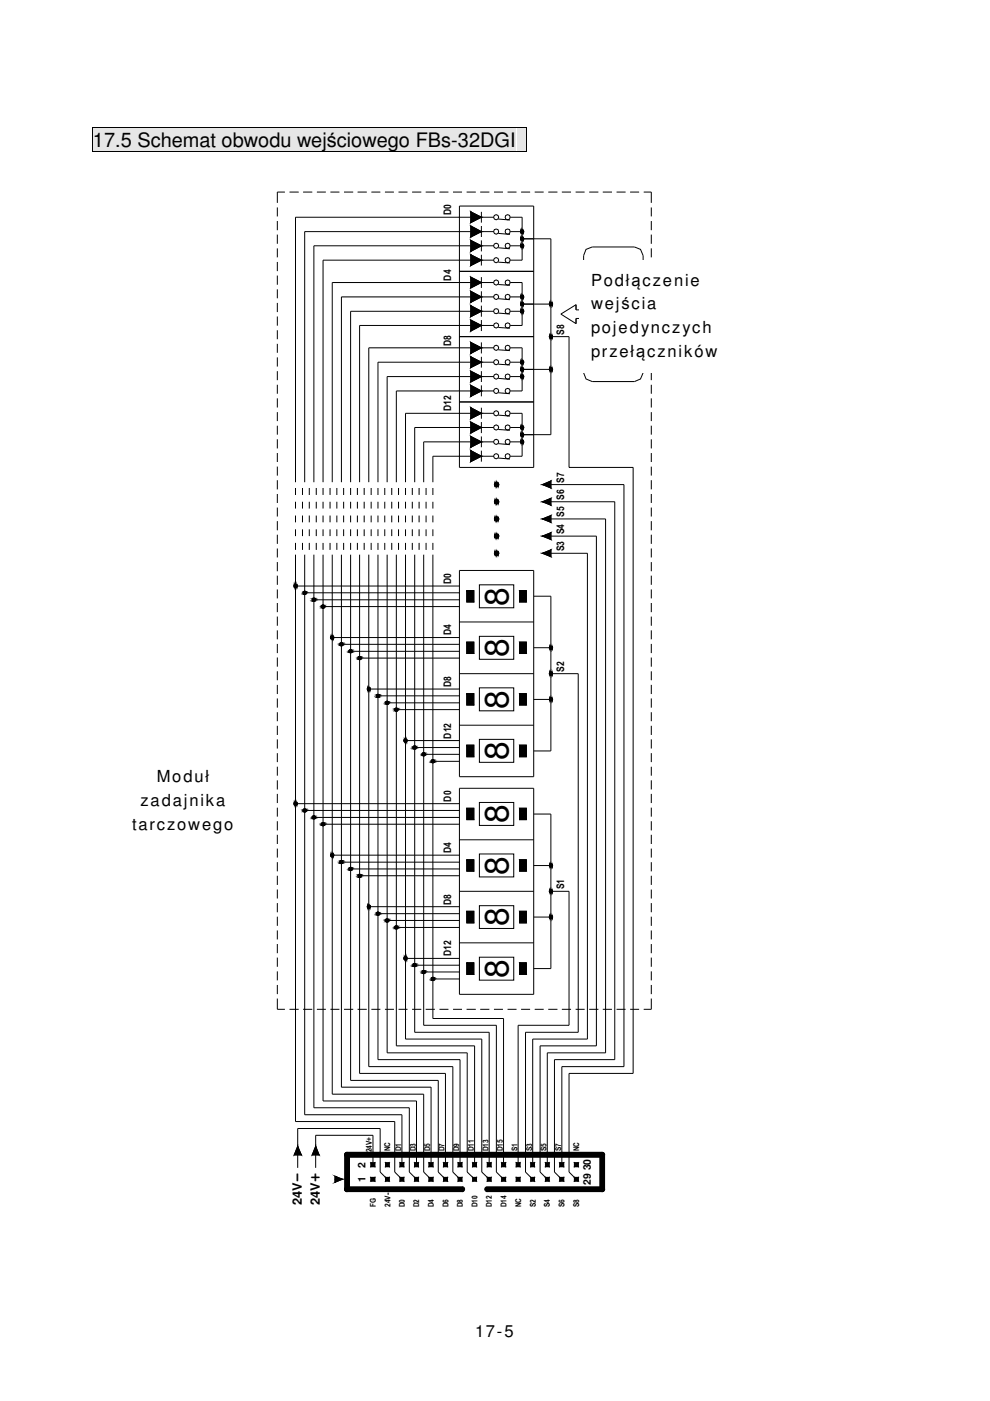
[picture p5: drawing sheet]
<svg xmlns="http://www.w3.org/2000/svg" width="210mm" height="297mm" viewBox="0 0 210 297" stroke-linecap="round" stroke-linejoin="round" font-family="sans-serif">
<defs><g id="words">
<g font-size="7.1">
<text x="107.8" y="128.4" transform="rotate(-90 107.8 128.4)">8</text>
<text x="107.8" y="139.3" transform="rotate(-90 107.8 139.3)">8</text>
<text x="107.8" y="150.2" transform="rotate(-90 107.8 150.2)">8</text>
<text x="107.8" y="161.2" transform="rotate(-90 107.8 161.2)">8</text>
<text x="107.8" y="174.5" transform="rotate(-90 107.8 174.5)">8</text>
<text x="107.8" y="185.5" transform="rotate(-90 107.8 185.5)">8</text>
<text x="107.8" y="196.4" transform="rotate(-90 107.8 196.4)">8</text>
<text x="107.8" y="207.3" transform="rotate(-90 107.8 207.3)">8</text>
</g>
<text font-size="4.2" x="19.7" y="31.1">17.5 Schemat obwodu wejściowego FBs-32DGI</text>
<g font-size="3.5">
<text x="125.3" y="60.6">Podłączenie</text>
<text x="125.3" y="65.6">wejścia</text>
<text x="125.3" y="70.7">pojedynczych</text>
<text x="125.3" y="75.7">przełą</text>
<text x="137.2" y="75.7">czników</text>
<text x="33.2" y="165.8">Moduł</text>
<text x="29.8" y="170.8">zadajnika</text>
<text x="28" y="175.9">tarczowego</text>
<text x="100.7" y="283.5">17-5</text>
</g>
<g font-size="3.4">
<text x="135.1" y="78" transform="rotate(-90 135.1 78)">switch input</text>
<text x="127" y="78.1" transform="rotate(-90 127 78.1)">Connection for</text>
<text x="131.1" y="78.1" transform="rotate(-90 131.1 78.1)">independent</text>
</g>
<g font-size="3.3">
<text x="64" y="250.7" transform="rotate(-90 64 250.7)">-</text>
<text x="67.8" y="250.7" transform="rotate(-90 67.8 250.7)">+</text>
</g>
<g font-size="2.7">
<text x="64" y="255.5" transform="rotate(-90 64 255.5)">24V</text>
<text x="67.8" y="255.5" transform="rotate(-90 67.8 255.5)">24V</text>
</g>
<g font-size="2.2">
<text x="95.7" y="45.6" transform="rotate(-90 95.7 45.6)">D0</text>
<text x="95.7" y="59.5" transform="rotate(-90 95.7 59.5)">D4</text>
<text x="119.6" y="71" transform="rotate(-90 119.6 71)">S8</text>
<text x="95.7" y="73.3" transform="rotate(-90 95.7 73.3)">D8</text>
<text x="95.7" y="87.2" transform="rotate(-90 95.7 87.2)">D12</text>
<text x="119.6" y="106" transform="rotate(-90 119.6 106)">S6 S7</text>
<text x="119.6" y="109.6" transform="rotate(-90 119.6 109.6)">S5</text>
<text x="119.6" y="116.9" transform="rotate(-90 119.6 116.9)">S3 S4</text>
<text x="95.7" y="123.8" transform="rotate(-90 95.7 123.8)">D0</text>
<text x="95.7" y="134.7" transform="rotate(-90 95.7 134.7)">D4</text>
<text x="119.6" y="142.4" transform="rotate(-90 119.6 142.4)">S2</text>
<text x="95.7" y="145.7" transform="rotate(-90 95.7 145.7)">D8</text>
<text x="95.7" y="156.6" transform="rotate(-90 95.7 156.6)">D12</text>
<text x="95.7" y="170" transform="rotate(-90 95.7 170)">D0</text>
<text x="95.7" y="180.8" transform="rotate(-90 95.7 180.8)">D4</text>
<text x="95.7" y="191.8" transform="rotate(-90 95.7 191.8)">D8</text>
<text x="119.6" y="188.6" transform="rotate(-90 119.6 188.6)">S1</text>
<text x="95.7" y="202.7" transform="rotate(-90 95.7 202.7)">D12</text>
<text x="77.5" y="250.7" transform="rotate(-90 77.5 250.7)">1</text>
<text x="77.5" y="247.6" transform="rotate(-90 77.5 247.6)">2</text>
<text x="125.3" y="251.3" transform="rotate(-90 125.3 251.3)">29</text>
<text x="125.3" y="248.2" transform="rotate(-90 125.3 248.2)">30</text>
</g>
<g font-size="1.7">
<text x="78.9" y="244.3" transform="rotate(-90 78.9 244.3)">24V+</text>
<text x="82.7" y="244.1" transform="rotate(-90 82.7 244.1)">NC</text>
<text x="85" y="244.1" transform="rotate(-90 85 244.1)">D1</text>
<text x="88.1" y="244.1" transform="rotate(-90 88.1 244.1)">D3</text>
<text x="91.2" y="244.1" transform="rotate(-90 91.2 244.1)">D5</text>
<text x="94.3" y="244.1" transform="rotate(-90 94.3 244.1)">D7</text>
<text x="97.4" y="244.1" transform="rotate(-90 97.4 244.1)">D9</text>
<text x="100.5" y="244.1" transform="rotate(-90 100.5 244.1)">D11</text>
<text x="103.5" y="244.1" transform="rotate(-90 103.5 244.1)">D13</text>
<text x="106.6" y="244.1" transform="rotate(-90 106.6 244.1)">D15</text>
<text x="109.7" y="244.1" transform="rotate(-90 109.7 244.1)">S1</text>
<text x="112.8" y="244.1" transform="rotate(-90 112.8 244.1)">S3</text>
<text x="115.9" y="244.1" transform="rotate(-90 115.9 244.1)">S5</text>
<text x="119" y="244.1" transform="rotate(-90 119 244.1)">S7</text>
<text x="122.8" y="244.1" transform="rotate(-90 122.8 244.1)">NC</text>
<text x="79.7" y="256" transform="rotate(-90 79.7 256)">FG</text>
<text x="82.8" y="255.9" transform="rotate(-90 82.8 255.9)">24V-</text>
<text x="85.8" y="256" transform="rotate(-90 85.8 256)">D0</text>
<text x="88.9" y="256" transform="rotate(-90 88.9 256)">D2</text>
<text x="92" y="256" transform="rotate(-90 92 256)">D4</text>
<text x="95.1" y="256" transform="rotate(-90 95.1 256)">D6</text>
<text x="98.1" y="256" transform="rotate(-90 98.1 256)">D8</text>
<text x="101.2" y="256" transform="rotate(-90 101.2 256)">D10</text>
<text x="104.3" y="256" transform="rotate(-90 104.3 256)">D12</text>
<text x="107.4" y="256" transform="rotate(-90 107.4 256)">D14</text>
<text x="110.5" y="256" transform="rotate(-90 110.5 256)">NC</text>
<text x="113.6" y="255.9" transform="rotate(-90 113.6 255.9)">S2</text>
<text x="116.6" y="255.9" transform="rotate(-90 116.6 255.9)">S4</text>
<text x="119.7" y="255.9" transform="rotate(-90 119.7 255.9)">S6</text>
<text x="122.8" y="255.9" transform="rotate(-90 122.8 255.9)">S8</text>
</g>
</g></defs>
<g fill="#e6e6e6">
<path d="M19.7 27.2h89.6v4.8h-89.6z"/>
<path d="M109.5 27h2.1v5.2h-2.1z"/>
</g>
<path d="M19.5 27h.2v.2h-.2zM19.5 32h.2v.2h-.2zM111.5 27h.1v.2h-.1zM111.5 32h.1v.2h-.1z" fill="#000"/>
<path d="M19.6 27.2v4.8M19.7 27.1h91.8M19.7 32.1h91.8M111.5 27.2v4.8" fill="none" stroke="#000" stroke-width=".21"/>
<path d="M45.9 36.3h99.4v224h-99.4z" fill="#fff"/>
<path d="M45.9 36.3h99.4M45.9 260.3h99.4" fill="none" stroke="#fff" stroke-width=".21"/>
<g fill="none" stroke="#000" stroke-width=".21">
<path d="M58.8 44v1.9M58.8 46.9v1.9M58.8 49.7v2M58.8 52.7v1.9M58.8 55.5v2M58.8 58.4v2M60.4 40.7h-1.6v2.3M61.4 40.7h1.9M64.3 40.7h1.9M67.2 40.7h1.9M70.1 40.7h1.9M72.9 40.7h2"/>
<path d="M75.8 40.7h2M78.7 40.7h1.9M81.6 40.7h1.9M84.5 40.7h1.9M87.4 40.7h1.9M90.3 40.7h1.9M93.2 40.7h1.9M96.1 40.7h1.9M97.4 43.7h15.8v55.4h-15.8zM97.4 57.5h15.8M98.9 40.7h2M99.8 47.9l.8 1.2-.8 1.1z"/>
<path d="M99.8 58.8l.8 1.1-.8 1.1zM99.8 54l.8 1.2-.8 1.1zM99.8 51l.8 1.1-.8 1.2zM99.8 44.9l.8 1.2-.8 1.1zM99.8 46.1h-37.1v56.1M99.8 49.1h-35.2v53.1M99.8 52.1h-33.3v50.1M99.8 55.2h-31.3v47M99.8 59.9h-29.4v42.3M99.8 44.9l2.3 1.2-2.3 1.1zM99.8 47.9l2.3 1.2-2.3 1.1zM99.8 51l2.3 1.1-2.3 1.2z"/>
<path d="M99.8 54l2.3 1.2-2.3 1.1zM99.8 58.8l2.3 1.1-2.3 1.1zM100.6 49.1h1.5l-2.3 1.1zM100.6 59.9h1.5l-2.3 1.1zM100.6 55.2h1.5l-2.3 1.1zM100.6 52.1h1.5l-2.3 1.2zM100.6 46.1h1.5l-2.3 1.1zM101.8 40.7h2M102.1 44.9v2.3M102.1 47.9v2.3M102.1 51v2.3M102.1 54v2.3"/>
<path d="M102.1 58.8v2.2M102.1 46.1h2.5M102.1 49.1h2.5M102.1 52.1h2.5M102.1 55.2h2.5M102.1 59.9h2.5M104.7 40.7h1.9M104.8 48.7l.4-.1 .4 .1 .1 .4-.1 .4-.4 .2-.4-.2-.2-.4zM105.7 49.5l2.4 .2M105.7 52.5l2.4 .2M105.7 55.6l2.4 .2M105.7 46.4l2.4 .3"/>
<path d="M107.2 48.7l.5-.1 .3 .1 .2 .4-.2 .4-.3 .2-.5-.2-.1-.4zM107.2 59.5l.5-.1 .3 .1 .2 .4-.2 .4-.3 .2-.5-.2-.1-.4zM107.2 54.8l.5-.2 .3 .2 .2 .4-.2 .3-.3 .2-.5-.2-.1-.3zM107.2 51.7l.5-.1 .3 .1 .2 .4-.2 .4-.3 .2-.5-.2-.1-.4zM107.2 45.7l.5-.2 .3 .2 .2 .4-.2 .3-.3 .2-.5-.2-.1-.3zM107.6 40.7h1.9M108.2 46.1h2.5v9.1h-2.5M108.2 59.9h2.5v9.1h-2.5M108.2 49.1h2.5M108.2 52.1h2.5M110.4 51.9v.5zM110.4 51.9l.3 .6-.3-.1z"/>
<path d="M110.4 51.9l.3-.1v.7zM110.4 50.4v.5zM110.4 50.4l.3 .6-.3-.1zM110.4 50.4l.3-.2v.8zM110.4 48.9v.5zM110.4 48.9l.3 .5h-.3zM110.4 48.9l.3-.2v.7zM110.5 40.7h1.9M110.7 51.8l.3 .6-.3 .1zM110.7 51.8l.3 .1v.5zM110.7 50.2l.3 .7-.3 .1zM110.7 50.2l.3 .2v.5z"/>
<path d="M110.7 48.7l.3 .7h-.3zM110.7 48.7l.3 .2v.5zM110.7 50.6h6.1v41.6h-6.1M111 51.9l.1 .2-.1 .3zM111 50.4l.1 .2-.1 .3zM111 48.9l.1 .2-.1 .3zM113.4 40.7h1.9M116.2 40.7h2M119.1 40.7h2M122 40.7h2M124.2 52.9l1.4-.5h8.9l1.3 .5 .6 1.3v24.8l-.6 1.3-1.3 .6h-8.9l-1.4-.6-.5-1.3v-11.5h-1.6v1.1l-3.2-2 3.2-2v1.1h1.6v-11.5zM124.9 40.7h2"/>
<path d="M127.8 40.7h2M130.7 40.7h1.9M133.6 40.7h1.9M136.5 40.7h1.6v2.3M138.1 44v1.9M138.1 46.9v1.9M138.1 49.7v2M138.1 52.7v1.9M138.1 55.5v2M138.1 58.4v2M58.8 61.3v1.9M58.8 64.2v2"/>
<path d="M58.8 67.1v1.9M58.8 70v1.9M58.8 72.9v1.9M58.8 75.8v1.9M58.8 78.7v1.9M97.4 71.4h15.8M99.8 67.9l.8 1.1-.8 1.2zM99.8 78.7l.8 1.1-.8 1.2zM99.8 72.6l.8 1.1-.8 1.2zM99.8 75.6l.8 1.2-.8 1.1zM99.8 64.8l.8 1.2-.8 1.1zM99.8 61.8l.8 1.1-.8 1.2z"/>
<path d="M99.8 73.7h-21.6v28.5M99.8 76.8h-19.7v25.4M99.8 79.8h-17.7v22.4M99.8 62.9h-27.4v39.3M99.8 66h-25.5v36.2M99.8 69h-23.6v33.2M99.8 61.8l2.3 1.1-2.3 1.2zM99.8 64.8l2.3 1.2-2.3 1.1zM99.8 67.9l2.3 1.1-2.3 1.2zM99.8 72.6l2.3 1.1-2.3 1.2zM99.8 75.6l2.3 1.2-2.3 1.1zM99.8 78.7l2.3 1.1-2.3 1.2z"/>
<path d="M100.6 69h1.5l-2.3 1.2zM100.6 79.8h1.5l-2.3 1.2zM100.6 73.7h1.5l-2.3 1.2zM100.6 76.8h1.5l-2.3 1.1zM100.6 66h1.5l-2.3 1.1zM100.6 62.9h1.5l-2.3 1.2zM102.1 61.8v2.3M102.1 64.8v2.3M102.1 67.9v2.3M102.1 72.6v2.3M102.1 75.6v2.3M102.1 78.7v2.3"/>
<path d="M102.1 62.9h2.5M102.1 66h2.5M102.1 69h2.5M102.1 73.7h2.5M102.1 76.8h2.5M102.1 79.8h2.5M104.8 65.6l.4-.2 .4 .2 .1 .4-.1 .4-.4 .1-.4-.1-.2-.4zM105.7 69.4l2.4 .2M105.7 74.2l2.4 .1M105.7 77.2l2.4 .2M105.7 60.3l2.4 .2M105.7 63.3l2.4 .2"/>
<path d="M105.7 66.4l2.4 .2M107.2 68.6l.5-.1 .3 .1 .2 .4-.2 .4-.3 .2-.5-.2-.1-.4zM107.2 79.5l.5-.2 .3 .2 .2 .3-.2 .4-.3 .2-.5-.2-.1-.4zM107.2 73.4l.5-.2 .3 .2 .2 .3-.2 .4-.3 .2-.5-.2-.1-.4zM107.2 76.4l.5-.2 .3 .2 .2 .4-.2 .4-.3 .1-.5-.1-.1-.4zM107.2 62.6l.5-.2 .3 .2 .2 .3-.2 .4-.3 .2-.5-.2-.1-.4zM107.2 65.6l.5-.2 .3 .2 .2 .4-.2 .4-.3 .1-.5-.1-.1-.4zM108.2 73.7h2.5v9.2h-2.5M108.2 62.9h2.5M108.2 66h2.5M108.2 76.8h2.5M108.2 79.8h2.5"/>
<path d="M110.4 65.7h.6l.1 .3-.1 .3h-.6zM110.4 76.5v.5zM110.4 76.5l.3 .7-.3-.2zM110.4 76.5l.3-.1v.8zM110.4 78.1v.5zM110.4 78.1l.3 .6-.3-.1zM110.4 78.1l.3-.2v.8zM110.4 79.6v.5zM110.4 79.6l.3 .6-.3-.1zM110.4 79.6l.3-.1v.7zM110.4 62.7v.5zM110.4 62.7l.3 .6-.3-.1z"/>
<path d="M110.4 62.7l.3-.1v.7zM110.4 64.2v.5zM110.4 64.2l.3 .6-.3-.1zM110.4 64.2l.3-.1v.7zM110.4 65.7v.6zM110.4 65.7l.3 .6h-.3zM110.4 65.7l.3-.1v.7zM110.7 76.4l.3 .6-.3 .2zM110.7 76.4l.3 .1v.5zM110.7 77.9l.3 .7-.3 .1zM110.7 77.9l.3 .2v.5zM110.7 79.5l.3 .6-.3 .1z"/>
<path d="M110.7 79.5l.3 .1v.5zM110.7 62.6l.3 .6-.3 .1zM110.7 62.6l.3 .1v.5zM110.7 64.1l.3 .6-.3 .1zM110.7 64.1l.3 .1v.5zM110.7 65.6l.3 .7h-.3zM110.7 65.6l.3 .1v.6zM110.7 64.5h6.1M110.7 78.3h6.1M111 76.5l.1 .3-.1 .2zM111 78.1l.1 .2-.1 .3zM111 79.6l.1 .2-.1 .3z"/>
<path d="M111 62.7l.1 .2-.1 .3zM111 64.2l.1 .3-.1 .2zM111 65.7l.1 .3-.1 .3zM116.5 71.1l.3-.1v.8zM116.5 71.1l.3 .7-.3-.2zM116.5 71.1v.5zM116.5 78.1l.3-.2v.8zM116.5 78.1l.3 .6-.3-.1zM116.5 78.1v.5zM116.5 71.1h.6v.5l-.3 .2-.3-.2zM116.5 78.1l.3-.2 .3 .2v.5l-.3 .1-.3-.1zM116.5 64.2l.3-.1v.7z"/>
<path d="M116.5 64.2l.3 .6-.3-.1zM116.5 64.2v.5zM116.5 64.2l.3-.1 .3 .1v.5h-.6zM116.8 71l.3 .1v.5zM116.8 71l.3 .6-.3 .2zM116.8 77.9l.3 .2v.5zM116.8 77.9l.3 .7-.3 .1zM116.8 64.1l.3 .1v.5zM116.8 64.1l.3 .6-.3 .1zM116.8 71.4h3.8v27.7M117.1 71.1v.5zM117.1 78.1v.5z"/>
<path d="M117.1 64.2v.5zM138.1 61.3v1.9M138.1 64.2v2M138.1 67.1v1.9M138.1 70v1.9M138.1 72.9v1.9M138.1 75.8v1.9M138.1 78.7v1.9M58.8 81.6v1.9M58.8 84.5v1.9M58.8 87.4v1.9M58.8 90.3v1.9"/>
<path d="M58.8 93.1v2M58.8 96.1v1.9M58.8 98.9v1.9M97.4 85.2h15.8M99.8 92.5l.8 1.2-.8 1.1zM99.8 95.5l.8 1.2-.8 1.2zM99.8 89.5l.8 1.1-.8 1.2zM99.8 86.4l.8 1.2-.8 1.2zM99.8 81.7l.8 1.2-.8 1.1zM99.8 93.7h-10v8.5M99.8 87.6h-13.8v14.6M99.8 82.9h-15.8v19.3"/>
<path d="M99.8 96.7h-8v5.5M99.8 90.6h-11.9v11.6M99.8 89.5l2.3 1.1-2.3 1.2zM99.8 92.5l2.3 1.2-2.3 1.1zM99.8 95.5l2.3 1.2-2.3 1.2zM99.8 81.7l2.3 1.2-2.3 1.1zM99.8 86.4l2.3 1.2-2.3 1.2zM100.6 93.7h1.5l-2.3 1.1zM100.6 96.7h1.5l-2.3 1.2zM100.6 90.6h1.5l-2.3 1.2zM100.6 87.6h1.5l-2.3 1.2zM100.6 82.9h1.5l-2.3 1.1z"/>
<path d="M102.1 90.6h2.5M102.1 93.7h2.5M102.1 96.7h2.5M102.1 81.7v2.3M102.1 86.4v2.4M102.1 89.5v2.3M102.1 92.5v2.3M102.1 95.5v2.4M102.1 82.9h2.5M102.1 87.6h2.5M105.7 91.1l2.4 .1M105.7 94.1l2.4 .2"/>
<path d="M105.7 97.1l2.4 .2M105.7 80.2l2.4 .2M105.7 83.3l2.4 .2M105.7 88l2.4 .2M107.2 90.3l.5-.2 .3 .2 .2 .3-.2 .4-.3 .2-.5-.2-.1-.4zM107.2 93.3l.5-.2 .3 .2 .2 .4-.2 .4-.3 .1-.5-.1-.1-.4zM107.2 96.4l.5-.2 .3 .2 .2 .3-.2 .4-.3 .2-.5-.2-.1-.4zM107.2 82.5l.5-.2 .3 .2 .2 .4-.2 .4-.3 .1-.5-.1-.1-.4zM107.2 87.2l.5-.1 .3 .1 .2 .4-.2 .4-.3 .2-.5-.2-.1-.4zM108.2 87.6h2.5v9.1h-2.5M108.2 90.6h2.5M108.2 93.7h2.5"/>
<path d="M110.4 93.4v.5zM110.4 93.4l.3 .6-.3-.1zM110.4 93.4l.3-.1v.7zM110.4 90.4v.5zM110.4 90.4l.3 .6-.3-.1zM110.4 90.4l.3-.1v.7zM110.4 91.9v.5zM110.4 91.9l.3 .6-.3-.1zM110.4 91.9l.3-.1v.7zM110.7 93.3l.3 .6-.3 .1zM110.7 93.3l.3 .1v.5zM110.7 90.3l.3 .6-.3 .1z"/>
<path d="M110.7 90.3l.3 .1v.5zM110.7 91.8l.3 .6-.3 .1zM110.7 91.8l.3 .1v.5zM111 93.4l.1 .3-.1 .2zM111 90.4l.1 .2-.1 .3zM111 91.9l.1 .3-.1 .2zM120.6 99.1h.1M120.6 99.1h13.6v128.5h-13.6v20.9l1.2 1.1M138.1 81.6v1.9M138.1 84.5v1.9M138.1 87.4v1.9M138.1 90.3v1.9"/>
<path d="M138.1 93.1v2M138.1 96.1v1.9M138.1 98.9v1.9M58.8 101.8v2M58.8 104.7v1.9M58.8 107.6v1.9M58.8 110.5v1.9M58.8 113.4v1.9M58.8 116.3v1.9M58.8 119.2v1.9M62.7 117.6v120.2h21v10.7l1.1 1.1M62.7 103.5v1.4"/>
<path d="M62.7 106.4v1.4M62.7 109.3v1.4M62.7 112.2v1.5M62.7 115.1v1.5M64.1 103.5v1.4M64.1 106.4v1.4M64.1 109.3v1.4M64.1 112.2v1.5M64.1 115.1v1.5M64.6 117.6v118.7h20.6v10.2M65.6 103.5v1.4M65.6 106.4v1.4"/>
<path d="M65.6 109.3v1.4M65.6 112.2v1.5M65.6 115.1v1.5M66.5 117.6v117.3h20.3v13.6l1.1 1.1M67.1 103.5v1.4M67.1 106.4v1.4M67.1 109.3v1.4M67.1 112.2v1.5M67.1 115.1v1.5M68.5 103.5v1.4M68.5 106.4v1.4M68.5 109.3v1.4"/>
<path d="M68.5 112.2v1.5M68.5 115.1v1.5M68.5 117.6v115.8h19.8v13.1M70 103.5v1.4M70 106.4v1.4M70 109.3v1.4M70 112.2v1.5M70 115.1v1.5M70.4 117.6v114.4h19.4v16.5l1.2 1.1M71.4 103.5v1.4M71.4 106.4v1.4M71.4 109.3v1.4"/>
<path d="M71.4 112.2v1.5M71.4 115.1v1.5M72.4 117.6v112.9h19v16M72.9 103.5v1.4M72.9 106.4v1.4M72.9 109.3v1.4M72.9 112.2v1.5M72.9 115.1v1.5M74.3 117.6v111.5h18.6v19.4l1.2 1.1M74.3 103.5v1.4M74.3 106.4v1.4M74.3 109.3v1.4"/>
<path d="M74.3 112.2v1.5M74.3 115.1v1.5M75.8 103.5v1.4M75.8 106.4v1.4M75.8 109.3v1.4M75.8 112.2v1.5M75.8 115.1v1.5M76.2 117.6v110h18.2v18.9M77.2 103.5v1.4M77.2 106.4v1.4M77.2 109.3v1.4M77.2 112.2v1.5"/>
<path d="M77.2 115.1v1.5M78.2 117.6v108.5h17.8v22.4l1.2 1.1M78.7 103.5v1.4M78.7 106.4v1.4M78.7 109.3v1.4M78.7 112.2v1.5M78.7 115.1v1.5M80.1 103.5v1.4M80.1 106.4v1.4M80.1 109.3v1.4M80.1 112.2v1.5M80.1 115.1v1.5"/>
<path d="M80.1 117.6v107.1h17.4v21.8M81.6 103.5v1.4M81.6 106.4v1.4M81.6 109.3v1.4M81.6 112.2v1.5M81.6 115.1v1.5M82.1 117.6v105.6h17v25.3l1.1 1.1M83.1 103.5v1.4M83.1 106.4v1.4M83.1 109.3v1.4M83.1 112.2v1.5M83.1 115.1v1.5"/>
<path d="M84 117.6v104.1h16.6v24.8M84.5 103.5v1.4M84.5 106.4v1.4M84.5 109.3v1.4M84.5 112.2v1.5M84.5 115.1v1.5M86 117.6v102.7h16.2v28.2l1.1 1.1M86 103.5v1.4M86 106.4v1.4M86 109.3v1.4M86 112.2v1.5M86 115.1v1.5"/>
<path d="M87.4 103.5v1.4M87.4 106.4v1.4M87.4 109.3v1.4M87.4 112.2v1.5M87.4 115.1v1.5M87.9 117.6v101.3h15.8v27.6M88.9 103.5v1.4M88.9 106.4v1.4M88.9 109.3v1.4M88.9 112.2v1.5M88.9 115.1v1.5M89.8 117.6v99.8h15.4v31.1l1.2 1.1"/>
<path d="M90.3 103.5v1.4M90.3 106.4v1.4M90.3 109.3v1.4M90.3 112.2v1.5M90.3 115.1v1.5M91.8 103.5v1.4M91.8 106.4v1.4M91.8 109.3v1.4M91.8 112.2v1.5M91.8 115.1v1.5M91.8 117.6v98.3h15v30.6M104.9 109.7l.4-.1v.9z"/>
<path d="M104.9 109.7l.4 .8-.4-.1zM104.9 109.7v.7l-.1-.4zM104.9 113.3l.4-.1v.9zM104.9 113.3l.4 .8-.4-.1zM104.9 113.3v.7l-.1-.3zM104.9 117l.4-.2v1zM104.9 117l.4 .8-.4-.2zM104.9 117v.6l-.1-.3zM104.9 102.4l.4-.2v1zM104.9 102.4l.4 .8-.4-.1zM104.9 102.4v.7l-.1-.4zM104.9 106l.4-.1v.9z"/>
<path d="M104.9 106l.4 .8-.4-.1zM104.9 106v.7l-.1-.3zM105.3 109.6l.3 .1v.7zM105.3 109.6l.3 .8-.3 .1zM105.3 113.2l.3 .1v.7zM105.3 113.2l.3 .8-.3 .1zM105.3 116.8l.3 .2v.6zM105.3 116.8l.3 .8-.3 .2zM105.3 102.2l.3 .2v.7zM105.3 102.2l.3 .9-.3 .1zM105.3 105.9l.3 .1v.7zM105.3 105.9l.3 .8-.3 .1z"/>
<path d="M105.6 109.7l.2 .3-.2 .4zM105.6 113.3l.2 .4-.2 .3zM105.6 117l.2 .3-.2 .3zM105.6 102.4l.2 .3-.2 .4zM105.6 106l.2 .4-.2 .3zM115 102.7h1.2l.6 .8zM115 110h1.2l.6 .7zM115 106.4h1.2l.6 .7zM115 113.7h1.2l.6 .7zM115 117.3h1.2l.6 .7zM115 102.7l1.8-.7v1.5zM115 106.4l1.8-.7v1.4z"/>
<path d="M115 110l1.8-.7v1.4zM115 113.7l1.8-.8v1.5zM115 117.3l1.8-.7v1.4zM116.8 102v1.5l-.6-.8zM116.8 109.3v1.4l-.6-.7zM116.8 105.7v1.4l-.6-.7zM116.8 112.9v1.5l-.6-.7zM116.8 116.6v1.4l-.6-.7zM116.8 113.7h9.6v108h-11.9v26.8l1.2 1.1M116.8 106.4h13.5v118.3h-12.7v23.8l1.1 1.1M116.8 102.7h15.5v123.4h-13.2v20.4M116.8 110h11.6v113.2h-12.4v23.3"/>
<path d="M116.8 117.3h7.7v103h-11.6v26.2M138.1 101.8v2M138.1 104.7v1.9M138.1 107.6v1.9M138.1 110.5v1.9M138.1 113.4v1.9M138.1 116.3v1.9M138.1 119.2v1.9M58.8 122v2M58.8 125v1.9M58.8 127.8v2M58.8 130.7v2"/>
<path d="M58.8 133.6v2M58.8 136.5v2M58.8 139.4v2M62.4 124l.3-.1v.7zM62.4 124l.3 .6-.3-.1zM62.4 124v.5zM62.4 124h.5v.5h-.5zM62.7 123.9l.2 .1v.5zM62.7 123.9l.2 .6-.2 .1zM62.7 124.2h34.7M62.9 124v.5zM64.3 125.7l.6-.3 .1 .3z"/>
<path d="M64.3 125.7h.7l-.7 .2zM64.3 125.4l.3-.1 .3 .1zM64.3 125.4h.6l-.6 .3zM64.3 125.9l.7-.2-.1 .2zM64.3 125.9h.6l-.3 .2zM64.6 125.7h32.8M66.2 127.2l.6-.3 .1 .3zM66.2 127.2h.7l-.6 .2zM66.3 126.9h.5zM66.3 126.9h.5l-.6 .3zM66.3 127.4l.6-.2-.1 .2zM66.3 127.4h.5z"/>
<path d="M66.3 126.9h.5l.1 .3-.1 .2h-.5zM66.5 127.2h30.9M68.1 128.6l.6-.2 .2 .2zM68.1 128.6h.8l-.7 .3zM68.2 128.4l.3-.2 .2 .2zM68.2 128.4h.5l-.6 .2zM68.2 128.9l.7-.3-.2 .3zM68.2 128.9h.5l-.2 .1zM68.5 128.6h28.9M70.2 134.9l.2-.1v.7zM70.2 134.9l.2 .6-.2-.1zM70.2 134.9v.5l-.1-.2z"/>
<path d="M70.4 134.8l.3 .1v.5zM70.4 134.8l.3 .6-.3 .1zM70.4 135.2h27M70.7 134.9l.1 .3-.1 .2zM72 136.6l.6-.2 .1 .2zM72 136.6h.7l-.6 .3zM72.1 136.4h.5zM72.1 136.4h.5l-.6 .2zM72.1 136.9l.6-.3-.1 .3zM72.1 136.9h.5l-.2 .1zM72.4 136.6h25M74 138.1l.6-.3 .1 .3z"/>
<path d="M74 138.1h.7l-.6 .2zM74.1 137.8l.2-.1 .3 .1zM74.1 137.8h.5l-.6 .3zM74.1 138.3l.6-.2-.1 .2zM74.1 138.3h.5zM74.1 137.8l.2-.1 .3 .1v.5h-.5l-.1-.2zM74.3 138.1h23.1M75.9 139.5l.6-.2 .1 .2zM75.9 139.5h.7l-.6 .3zM76 139.3h.5zM76 139.3h.5l-.6 .2zM76 139.8l.6-.3-.1 .3z"/>
<path d="M76 139.8h.5l-.3 .1zM76.2 139.5h21.2M97.4 120.9h15.8v43.8h-15.8zM97.4 131.9h15.8M99 136.1h1.5v2.5h-1.5zM99 125.2h1.5v2.4h-1.5zM99 136.1h1.5v2.5zM99 136.1l1.5 2.5h-1.5zM99 125.2h1.5v2.4zM99 125.2l1.5 2.4h-1.5zM101.6 124h7.3v4.9h-7.3zM101.6 134.9h7.3v4.9h-7.3z"/>
<path d="M110.2 136.1h1.4v2.5h-1.4zM110.2 125.2h1.4v2.4h-1.4zM110.2 136.1h1.4v2.5zM110.2 136.1l1.4 2.5h-1.4zM110.2 125.2h1.4v2.4zM110.2 125.2l1.4 2.4h-1.4zM113.2 126.4h3.6v32.8h-3.6M113.2 137.3h3.6M116.5 137.1l.3-.1v.7zM116.5 137.1l.3 .6-.3-.1zM116.5 137.1v.5zM116.5 137.1h.6v.5l-.3 .1-.3-.1z"/>
<path d="M116.8 137l.3 .1v.5zM116.8 137l.3 .6-.3 .1zM117.1 137.1v.5zM138.1 122v2M138.1 125v1.9M138.1 127.8v2M138.1 130.7v2M138.1 133.6v2M138.1 136.5v2M138.1 139.4v2M58.8 142.3v1.9M58.8 145.2v2"/>
<path d="M58.8 148.1v1.9M58.8 151v1.9M58.8 153.9v1.9M58.8 156.8v1.9M58.8 159.7v1.9M77.9 145.8h.3v.7zM77.9 145.8l.3 .7-.3-.2zM77.9 145.8v.5zM78.2 145.8h.2v.5zM78.2 145.8l.2 .5-.2 .2zM78.2 146.1h19.2M78.4 145.8l.2 .3-.2 .2z"/>
<path d="M79.8 147.5l.6-.2 .1 .2zM79.8 147.5h.7l-.6 .3zM79.9 147.3h.5zM79.9 147.3h.5l-.6 .2zM79.9 147.8l.6-.3-.1 .3zM79.9 147.8h.5zM79.9 147.3h.5l.1 .2-.1 .3h-.5zM80.1 147.5h17.3M81.7 149l.6-.2 .2 .2zM81.7 149h.8l-.7 .3zM81.8 148.8l.3-.2 .2 .2zM81.8 148.8h.5l-.6 .2z"/>
<path d="M81.8 149.3l.7-.3-.2 .3zM81.8 149.3h.5l-.2 .1zM82.1 149h15.3M83.7 150.5l.6-.3 .1 .3zM83.7 150.5h.7l-.6 .2zM83.8 150.2h.5zM83.8 150.2h.5l-.6 .3zM83.8 150.7l.6-.2-.1 .2zM83.8 150.7h.5l-.3 .1zM84 150.5h13.4M85.7 156.8l.3-.1v.7zM85.7 156.8l.3 .6-.3-.1z"/>
<path d="M85.7 156.8v.5l-.1-.3zM85.7 156.8h.5v.5l-.2 .1-.3-.1-.1-.3zM86 156.7l.2 .1v.5zM86 156.7l.2 .6-.2 .1zM86 157h11.4M86.2 156.8v.5zM87.5 158.5l.7-.3 .1 .3zM87.5 158.5h.8l-.7 .2zM87.6 158.2l.3-.1 .3 .1zM87.6 158.2h.6l-.7 .3zM87.6 158.7l.7-.2-.1 .2zM87.6 158.7h.6z"/>
<path d="M87.6 158.2l.3-.1 .3 .1v.5h-.6zM87.9 158.5h9.5M89.5 159.9l.6-.2 .1 .2zM89.5 159.9h.7l-.6 .3zM89.6 159.7l.2-.1 .3 .1zM89.6 159.7h.5l-.6 .2zM89.8 159.9h7.6M97.4 153.8h15.8M97.4 142.8h15.8M99 147.1h1.5v2.4h-1.5zM99 158h1.5v2.4h-1.5zM99 158h1.5v2.4z"/>
<path d="M99 158l1.5 2.4h-1.5zM99 147.1h1.5v2.4zM99 147.1l1.5 2.4h-1.5zM101.6 145.8h7.3v4.9h-7.3zM101.6 156.8h7.3v4.8h-7.3zM110.2 147.1h1.4v2.4h-1.4zM110.2 158h1.4v2.4h-1.4zM110.2 158h1.4v2.4zM110.2 158l1.4 2.4h-1.4zM110.2 147.1h1.4v2.4zM110.2 147.1l1.4 2.4h-1.4zM113.2 148.3h3.6"/>
<path d="M116.5 148l.3-.1v.7zM116.5 148l.3 .6-.3-.1zM116.5 148v.5zM116.5 148l.3-.1 .3 .1v.5h-.6zM116.5 142.5h.3v.7zM116.5 142.5l.3 .7-.3-.1zM116.5 142.5v.6zM116.5 142.5h.6v.6h-.6zM116.8 147.9l.3 .1v.5zM116.8 147.9l.3 .6-.3 .1zM116.8 142.5h.3v.6zM116.8 142.5l.3 .6-.3 .1z"/>
<path d="M116.8 142.8h5.8v76.1h-11.2v29.6l1.2 1.1M117.1 148v.5zM117.1 142.5v.6zM138.1 142.3v1.9M138.1 145.2v2M138.1 148.1v1.9M138.1 151v1.9M138.1 153.9v1.9M138.1 156.8v1.9M138.1 159.7v1.9M58.8 162.6v1.9M58.8 165.4v2"/>
<path d="M58.8 168.3v2M58.8 171.2v1.9M58.8 174.1v2M58.8 177v1.9M58.8 179.9v1.9M62.4 170.1l.3-.1v.7zM62.4 170.1l.3 .6-.3-.1zM62.4 170.1v.5zM62.4 170.1l.3-.1 .2 .1v.5h-.5zM62.7 170l.2 .1v.5zM62.7 170l.2 .6-.2 .1zM62.7 170.4h34.7"/>
<path d="M62.9 170.1v.5zM64.3 171.8l.6-.2 .1 .2zM64.3 171.8h.7l-.7 .3zM64.3 171.6h.6zM64.3 171.6h.6l-.6 .2zM64.3 172.1l.7-.3-.1 .3zM64.3 172.1h.6l-.3 .1zM64.6 171.8h32.8M66.2 173.3l.6-.2 .1 .2zM66.2 173.3h.7l-.6 .3zM66.3 173.1l.2-.2 .3 .2zM66.3 173.1h.5l-.6 .2z"/>
<path d="M66.3 173.6l.6-.3-.1 .3zM66.3 173.6h.5zM66.5 173.3h30.9M68.1 174.8l.6-.3 .2 .3zM68.1 174.8h.8l-.7 .2zM68.2 174.5h.5zM68.2 174.5h.5l-.6 .3zM68.2 175l.7-.2-.2 .2zM68.2 175h.5l-.2 .1zM68.5 174.8h28.9M89.6 160.2l.6-.3-.1 .3zM89.6 160.2h.5l-.3 .1z"/>
<path d="M91.4 161.4l.6-.2 .2 .2zM91.4 161.4h.8l-.7 .3zM91.5 161.2l.3-.2 .2 .2zM91.5 161.2h.5l-.6 .2zM91.5 161.7l.7-.3-.2 .3zM91.5 161.7h.5zM91.8 161.4h5.6M97.4 167.1h15.8v43.7h-15.8zM97.4 178.1h15.8M99 171.4h1.5v2.4h-1.5zM99 171.4h1.5v2.4zM99 171.4l1.5 2.4h-1.5z"/>
<path d="M101.6 170.1h7.3v4.9h-7.3zM110.2 171.4h1.4v2.4h-1.4zM110.2 171.4h1.4v2.4zM110.2 171.4l1.4 2.4h-1.4zM113.2 172.6h3.6v32.8h-3.6M138.1 162.6v1.9M138.1 165.4v2M138.1 168.3v2M138.1 171.2v1.9M138.1 174.1v2M138.1 177v1.9M138.1 179.9v1.9"/>
<path d="M58.8 182.8v1.9M58.8 185.7v1.9M58.8 188.6v1.9M58.8 191.5v1.9M58.8 194.4v1.9M58.8 197.3v1.9M70.2 181.1l.2-.2v.8zM70.2 181.1l.2 .6-.2-.1zM70.2 181.1v.5l-.1-.3zM70.4 180.9l.3 .2v.5zM70.4 180.9l.3 .7-.3 .1zM70.4 181.3h27"/>
<path d="M70.7 181.1l.1 .2-.1 .3zM72 182.8l.6-.3 .1 .3zM72 182.8h.7l-.6 .2zM72.1 182.5h.5zM72.1 182.5h.5l-.6 .3zM72.1 183l.6-.2-.1 .2zM72.1 183h.5zM72.1 182.5h.5v.5h-.5l-.1-.2zM72.4 182.8h25M74 184.2l.6-.2 .1 .2zM74 184.2h.7l-.6 .3zM74.1 184l.2-.1 .3 .1z"/>
<path d="M74.1 184h.5l-.6 .2zM74.1 184.5l.6-.3-.1 .3zM74.1 184.5h.5l-.3 .1zM74.3 184.2h23.1M75.9 185.7l.6-.3 .1 .3zM75.9 185.7h.7l-.6 .3zM76 185.4h.5zM76 185.4h.5l-.6 .3zM76 186l.6-.3-.1 .3zM76 186h.5zM76 185.4h.5l.1 .3-.1 .3h-.5zM76.2 185.7h21.2"/>
<path d="M77.9 192l.3-.1v.7zM77.9 192l.3 .6-.3-.1zM77.9 192v.5zM78.2 191.9l.2 .1v.5zM78.2 191.9l.2 .6-.2 .1zM78.2 192.2h19.2M78.4 192l.2 .2-.2 .3zM79.8 193.7l.6-.2 .1 .2zM79.8 193.7h.7l-.6 .3zM79.9 193.5l.2-.2 .3 .2zM79.9 193.5h.5l-.6 .2zM79.9 194l.6-.3-.1 .3z"/>
<path d="M79.9 194h.5zM80.1 193.7h17.3M81.7 195.2l.6-.3 .2 .3zM81.7 195.2h.8l-.7 .2zM81.8 194.9h.5zM81.8 194.9h.5l-.6 .3zM81.8 195.4l.7-.2-.2 .2zM81.8 195.4h.5l-.2 .1zM82.1 195.2h15.3M83.7 196.6l.6-.2 .1 .2zM83.7 196.6h.7l-.6 .3zM83.8 196.4l.2-.1 .3 .1z"/>
<path d="M83.8 196.4h.5l-.6 .2zM83.8 196.9l.6-.3-.1 .3zM83.8 196.9h.5zM83.8 196.4l.2-.1 .3 .1v.5h-.5l-.1-.3zM84 196.6h13.4M97.4 189h15.8M97.4 199.9h15.8M99 193.2h1.5v2.5h-1.5zM99 182.3h1.5v2.4h-1.5zM99 193.2h1.5v2.5zM99 193.2l1.5 2.5h-1.5zM99 182.3h1.5v2.4z"/>
<path d="M99 182.3l1.5 2.4h-1.5zM101.6 192h7.3v4.8h-7.3zM101.6 181.1h7.3v4.8h-7.3zM110.2 193.2h1.4v2.5h-1.4zM110.2 182.3h1.4v2.4h-1.4zM110.2 193.2h1.4v2.5zM110.2 193.2l1.4 2.5h-1.4zM110.2 182.3h1.4v2.4zM110.2 182.3l1.4 2.4h-1.4zM113.2 183.5h3.6M113.2 194.4h3.6M116.5 188.7l.3-.1v.8z"/>
<path d="M116.5 188.7l.3 .7-.3-.2zM116.5 188.7v.5zM116.5 194.2l.3-.1v.7zM116.5 194.2l.3 .6-.3-.1zM116.5 194.2v.5zM116.5 188.7l.3-.1 .3 .1v.5l-.3 .2-.3-.2zM116.5 194.2l.3-.1 .3 .1v.5l-.3 .1-.3-.1zM116.5 183.3l.3-.2v.8zM116.5 183.3l.3 .6-.3-.1zM116.5 183.3v.5zM116.5 183.3l.3-.2 .3 .2v.5h-.6zM116.8 188.6l.3 .1v.5z"/>
<path d="M116.8 188.6l.3 .6-.3 .2zM116.8 194.1l.3 .1v.5zM116.8 194.1l.3 .6-.3 .1zM116.8 183.1l.3 .2v.5zM116.8 183.1l.3 .7-.3 .1zM116.8 189h3.8v28.4h-10.7v29.1M117.1 188.7v.5zM117.1 194.2v.5zM117.1 183.3v.5zM138.1 182.8v1.9M138.1 185.7v1.9M138.1 188.6v1.9"/>
<path d="M138.1 191.5v1.9M138.1 194.4v1.9M138.1 197.3v1.9M58.8 211.7v2.3h1.6M58.8 200.2v1.9M58.8 203v2M58.8 206v1.9M58.8 208.8v2M61.4 214h1.9M64.3 214h1.9M67.2 214h1.9M70.1 214h1.9"/>
<path d="M72.9 214h2M75.8 214h2M78.7 214h1.9M81.6 214h1.9M84.5 214h1.9M85.7 202.9l.3-.1v.7zM85.7 202.9l.3 .6h-.3zM85.7 202.9v.6l-.1-.3zM85.7 202.9h.5v.6h-.5l-.1-.3zM86 202.8l.2 .1v.6zM86 202.8l.2 .7h-.2zM86 203.2h11.4"/>
<path d="M86.2 202.9v.6zM87.4 214h1.9M87.5 204.6l.7-.2 .1 .2zM87.5 204.6h.8l-.7 .3zM87.6 204.4l.3-.1 .3 .1zM87.6 204.4h.6l-.7 .2zM87.6 204.9l.7-.3-.1 .3zM87.6 204.9h.6zM87.6 204.4l.3-.1 .3 .1v.5h-.6zM87.9 204.6h9.5M89.5 206.1l.6-.3 .1 .3zM89.5 206.1h.7l-.6 .2z"/>
<path d="M89.6 205.8h.5zM89.6 205.8h.5l-.6 .3zM89.6 206.3l.6-.2-.1 .2zM89.6 206.3h.5l-.3 .2zM89.8 206.1h7.6M90.3 214h1.9M91.4 207.6l.6-.3 .2 .3zM91.4 207.6h.8l-.7 .2zM91.5 207.3l.3-.1 .2 .1zM91.5 207.3h.5l-.6 .3zM91.5 207.8l.7-.2-.2 .2zM91.5 207.8h.5l-.2 .1z"/>
<path d="M91.8 207.6h5.6M93.2 214h1.9M96.1 214h1.9M98.9 214h2M99 204.1h1.5v2.5h-1.5zM99 204.1h1.5v2.5zM99 204.1l1.5 2.5h-1.5zM101.6 202.9h7.3v4.9h-7.3zM101.8 214h2M104.7 214h1.9M107.6 214h1.9M110.2 204.1h1.4v2.5h-1.4z"/>
<path d="M110.2 204.1h1.4v2.5zM110.2 204.1l1.4 2.5h-1.4zM110.5 214h1.9M113.4 214h1.9M116.2 214h2M119.1 214h2M122 214h2M124.9 214h2M127.8 214h2M130.7 214h1.9M133.6 214h1.9M138.1 200.2v1.9"/>
<path d="M138.1 203v2M138.1 206v1.9M138.1 208.8v2M138.1 211.7v2.3h-1.6M62.4 244.9l.7-.7 .8 .7zM63.1 243l.8 1.9-.8-.7zM63.1 243.6v-4.3h17.5v9.2l1.1 1.1M63.1 244.2v3.4M63.1 243l.8 1.9h-1.5zM66.2 244.9l.7-.7 .7 .7zM66.9 243l.7 1.9-.7-.7zM66.9 243.6v-2.9h12.2v5.8"/>
<path d="M66.9 244.2v3.4M66.9 243l.7 1.9h-1.4zM71 249.4l.8 .6h-.8zM71 250.7l.8-.7h.8zM71 249.4l1.6 .6-1.6 .7zM73.1 244.9l.3-.6 .5 .1 .2 .5M73.1 244.9h1v7.2h-1zM73.1 252.1a.51 .51 0 0 0 .5 .5 .51 .51 0 0 0 .5-.5M73.6 251.6l-.5 .3 .1 .5 .4 .2M73.6 251.6h24.4v1h-24.4zM73.6 244.3h54.1v1.1h-54.1zM73.6 244.3l-.5 .3 .1 .6 .4 .2"/>
<path d="M78.7 249.6h.8v.8h-.8zM78.7 246.5h.8v.9h-.8zM78.7 249.6l.4 .4-.4 .4zM78.7 246.5l.4 .4-.4 .5zM79.5 249.6v.8l-.4-.4zM79.5 246.5v.9l-.4-.5zM81.7 249.6h.8v.8h-.8zM81.7 246.5h.8v.9h-.8zM81.7 249.6l.4 .4-.4 .4zM81.7 246.5l.4 .4-.4 .5zM82.1 250l.4-.4v.8zM82.5 246.5v.9l-.4-.5z"/>
<path d="M84.8 249.6h.8v.8h-.8zM84.8 246.5h.8v.9h-.8zM84.8 249.6l.4 .4-.4 .4zM84.8 246.5l.4 .4-.4 .5zM85.6 249.6v.8l-.4-.4zM85.6 246.5v.9l-.4-.5zM87.9 249.6h.8v.8h-.8zM87.9 246.5h.8v.9h-.8zM87.9 249.6l.4 .4-.4 .4zM87.9 246.5l.4 .4-.4 .5zM88.7 249.6v.8l-.4-.4zM88.7 246.5v.9l-.4-.5z"/>
<path d="M91 249.6h.8v.8h-.8zM91 246.5h.8v.9h-.8zM91 249.6l.4 .4-.4 .4zM91 246.5l.4 .4-.4 .5zM91.8 249.6v.8l-.4-.4zM91.8 246.5v.9l-.4-.5zM94.1 249.6h.8v.8h-.8zM94.1 246.5h.8v.9h-.8zM94.1 249.6l.3 .4-.3 .4zM94.1 246.5l.3 .4-.3 .5zM94.4 250l.5-.4v.8zM94.4 246.9l.5-.4v.9z"/>
<path d="M97.2 249.6h.7v.8h-.7zM97.2 246.5h.7v.9h-.7zM97.2 249.6l.3 .4-.3 .4zM97.2 246.5l.3 .4-.3 .5zM97.9 249.6v.8l-.4-.4zM97.9 246.5v.9l-.4-.5zM98 251.6a.51 .51 0 0 1 .5 .5 .51 .51 0 0 1-.5 .5M100.2 249.6h.8v.8h-.8zM100.2 246.5h.8v.9h-.8zM100.2 249.6l.4 .4-.4 .4zM100.2 246.5l.4 .4-.4 .5zM101 249.6v.8l-.4-.4z"/>
<path d="M101 246.5v.9l-.4-.5zM103.3 249.6h.8v.8h-.8zM103.3 246.5h.8v.9h-.8zM103.3 251.6a.51 .51 0 0 0-.5 .5 .51 .51 0 0 0 .5 .5M103.3 251.6h24.4v1h-24.4zM103.3 249.6l.4 .4-.4 .4zM103.3 246.5l.4 .4-.4 .5zM103.7 250l.4-.4v.8zM104.1 246.5v.9l-.4-.5zM106.4 249.6h.8v.8h-.8zM106.4 246.5h.8v.9h-.8zM106.4 249.6l.4 .4-.4 .4z"/>
<path d="M106.4 246.5l.4 .4-.4 .5zM106.8 250l.4-.4v.8zM106.8 246.9l.4-.4v.9zM109.5 249.6h.7v.8h-.7zM109.5 246.5h.7v.9h-.7zM109.5 249.6l.4 .4-.4 .4zM109.5 246.5l.4 .4-.4 .5zM110.2 249.6v.8l-.3-.4zM110.2 246.5v.9l-.3-.5zM112.6 249.6h.7v.8h-.7zM112.6 246.5h.7v.9h-.7zM112.6 249.6l.3 .4-.3 .4z"/>
<path d="M112.6 246.5l.3 .4-.3 .5zM113.3 249.6v.8l-.4-.4zM113.3 246.5v.9l-.4-.5zM115.7 249.6h.7v.8h-.7zM115.7 246.5h.7v.9h-.7zM115.7 249.6l.3 .4-.3 .4zM115.7 246.5l.3 .4-.3 .5zM116.4 249.6v.8l-.4-.4zM116.4 246.5v.9l-.4-.5zM118.7 249.6h.8v.8h-.8zM118.7 246.5h.8v.9h-.8zM118.7 249.6l.4 .4-.4 .4z"/>
<path d="M118.7 246.5l.4 .4-.4 .5zM119.5 249.6v.8l-.4-.4zM119.5 246.5v.9l-.4-.5zM121.8 249.6h.8v.8h-.8zM121.8 246.5h.8v.9h-.8zM121.8 249.6l.4 .4-.4 .4zM121.8 246.5l.4 .4-.4 .5zM122.2 250l.4-.4v.8zM122.2 246.9l.4-.4v.9zM127.2 252.1a.51 .51 0 0 0 .5 .6 .51 .51 0 0 0 .5-.6M127.2 244.9h1v7.2h-1zM127.2 244.9l.3-.6 .5 .1 .2 .5"/>
<path d="M127.7 251.6a.51 .51 0 0 1 .5 .5 .51 .51 0 0 1-.5 .5M127.7 244.3a.53 .53 0 0 1 .5 .5 .53 .53 0 0 1-.5 .6"/>
<circle cx="105.2" cy="52.1" r=".55"/>
<circle cx="105.2" cy="59.9" r=".55"/>
<circle cx="105.2" cy="55.2" r=".55"/>
<circle cx="105.2" cy="46.1" r=".55"/>
<circle cx="110.7" cy="49.1" r=".37"/>
<circle cx="110.7" cy="50.6" r=".37"/>
<circle cx="110.7" cy="52.1" r=".36"/>
<circle cx="105.2" cy="79.8" r=".55"/>
<circle cx="105.2" cy="73.7" r=".55"/>
<circle cx="105.2" cy="76.8" r=".55"/>
<circle cx="105.2" cy="62.9" r=".55"/>
<circle cx="105.2" cy="69" r=".55"/>
<circle cx="110.7" cy="62.9" r=".37"/>
<circle cx="110.7" cy="64.5" r=".37"/>
<circle cx="110.7" cy="79.8" r=".37"/>
<circle cx="110.7" cy="78.3" r=".37"/>
<circle cx="110.7" cy="76.8" r=".37"/>
<circle cx="105.2" cy="93.7" r=".55"/>
<circle cx="105.2" cy="87.6" r=".55"/>
<circle cx="105.2" cy="96.7" r=".55"/>
<circle cx="105.2" cy="90.6" r=".55"/>
<circle cx="105.2" cy="82.9" r=".55"/>
<circle cx="110.7" cy="93.7" r=".37"/>
<circle cx="110.7" cy="92.2" r=".36"/>
<circle cx="110.7" cy="90.7" r=".36"/>
<circle cx="105.3" cy="102.7" r=".5"/>
<circle cx="105.3" cy="106.4" r=".5"/>
<circle cx="105.3" cy="113.7" r=".48"/>
<circle cx="105.3" cy="117.3" r=".48"/>
<circle cx="105.3" cy="110" r=".48"/>
<circle cx="64.6" cy="125.7" r=".37"/>
<circle cx="68.5" cy="128.6" r=".37"/>
<circle cx="70.5" cy="135.2" r=".37"/>
<circle cx="72.4" cy="136.6" r=".36"/>
<circle cx="76.3" cy="139.5" r=".37"/>
<circle cx="78.2" cy="146.1" r=".36"/>
<circle cx="82.1" cy="149" r=".37"/>
<circle cx="84" cy="150.5" r=".36"/>
<circle cx="89.8" cy="159.9" r=".37"/>
<circle cx="64.6" cy="171.8" r=".37"/>
<circle cx="66.6" cy="173.3" r=".36"/>
<circle cx="68.5" cy="174.8" r=".37"/>
<circle cx="91.8" cy="161.4" r=".36"/>
<circle cx="70.5" cy="181.3" r=".37"/>
<circle cx="74.3" cy="184.3" r=".36"/>
<circle cx="78.2" cy="192.3" r=".36"/>
<circle cx="80.2" cy="193.7" r=".36"/>
<circle cx="82.1" cy="195.2" r=".37"/>
<circle cx="89.8" cy="206.1" r=".37"/>
<circle cx="91.8" cy="207.6" r=".37"/>
</g>
<g fill="#000">
<path d="M100.6 49.1h1.5l-2.3 1.1zM99.8 47.9l2.3 1.2h-1.5zM99.8 47.9l.8 1.2-.8 1.1zM100.6 59.9h1.5l-2.3 1.1zM99.8 58.8l2.3 1.1h-1.5zM99.8 58.8l.8 1.1-.8 1.1zM100.6 55.2h1.5l-2.3 1.1zM99.8 54l2.3 1.2h-1.5zM99.8 54l.8 1.2-.8 1.1zM100.6 52.1h1.5l-2.3 1.2zM99.8 51l2.3 1.1h-1.5zM99.8 51l.8 1.1-.8 1.2z"/>
<path d="M100.6 46.1h1.5l-2.3 1.1zM99.8 44.9l2.3 1.2h-1.5zM99.8 44.9l.8 1.2-.8 1.1zM110.4 51.9v.5zM110.4 50.4v.5zM110.4 48.9v.5zM110.4 51.9l.3-.1v.7zM110.4 50.4l.3-.2v.8zM110.4 48.9l.3-.2v.7zM110.4 51.9l.3 .6-.3-.1zM110.7 51.8l.3 .1v.5zM110.4 50.4l.3 .6-.3-.1z"/>
<path d="M110.7 50.2l.3 .2v.5zM110.4 48.9l.3 .5h-.3zM110.7 48.7l.3 .2v.5zM110.7 51.8l.3 .6-.3 .1zM110.7 50.2l.3 .7-.3 .1zM110.7 48.7l.3 .7h-.3zM111 51.9l.1 .2-.1 .3zM111 50.4l.1 .2-.1 .3zM111 48.9l.1 .2-.1 .3zM100.6 69h1.5l-2.3 1.2zM99.8 67.9l2.3 1.1h-1.5zM99.8 67.9l.8 1.1-.8 1.2z"/>
<path d="M100.6 79.8h1.5l-2.3 1.2zM99.8 78.7l2.3 1.1h-1.5zM99.8 78.7l.8 1.1-.8 1.2zM100.6 73.7h1.5l-2.3 1.2zM99.8 72.6l2.3 1.1h-1.5zM99.8 72.6l.8 1.1-.8 1.2zM100.6 76.8h1.5l-2.3 1.1zM99.8 75.6l2.3 1.2h-1.5zM99.8 75.6l.8 1.2-.8 1.1zM100.6 66h1.5l-2.3 1.1zM99.8 64.8l2.3 1.2h-1.5zM99.8 64.8l.8 1.2-.8 1.1z"/>
<path d="M100.6 62.9h1.5l-2.3 1.2zM99.8 61.8l2.3 1.1h-1.5zM99.8 61.8l.8 1.1-.8 1.2zM110.4 76.5v.5zM110.4 78.1v.5zM110.4 79.6v.5zM110.4 62.7v.5zM110.4 64.2v.5zM110.4 65.7v.6zM110.4 76.5l.3-.1v.8zM110.4 78.1l.3-.2v.8zM110.4 79.6l.3-.1v.7z"/>
<path d="M110.4 62.7l.3-.1v.7zM110.4 64.2l.3-.1v.7zM110.4 65.7l.3-.1v.7zM110.4 76.5l.3 .7-.3-.2zM110.7 76.4l.3 .1v.5zM110.4 78.1l.3 .6-.3-.1zM110.7 77.9l.3 .2v.5zM110.7 79.5l.3 .1v.5zM110.4 62.7l.3 .6-.3-.1zM110.7 62.6l.3 .1v.5zM110.4 64.2l.3 .6-.3-.1zM110.7 64.1l.3 .1v.5z"/>
<path d="M110.4 65.7l.3 .6h-.3zM110.7 65.6l.3 .1v.6zM110.7 76.4l.3 .6-.3 .2zM110.7 77.9l.3 .7-.3 .1zM110.7 62.6l.3 .6-.3 .1zM110.7 64.1l.3 .6-.3 .1zM110.7 65.6l.3 .7h-.3zM111 76.5l.1 .3-.1 .2zM111 78.1l.1 .2-.1 .3zM111 79.6l.1 .2-.1 .3zM111 62.7l.1 .2-.1 .3zM111 64.2l.1 .3-.1 .2z"/>
<path d="M111 65.7l.1 .3-.1 .3zM116.5 71.1v.5zM116.5 78.1v.5zM116.5 64.2v.5zM116.5 71.1l.3-.1v.8zM116.5 78.1l.3-.2v.8zM116.5 64.2l.3-.1v.7zM116.8 71l.3 .1v.5zM116.5 71.1l.3 .7-.3-.2zM116.8 77.9l.3 .2v.5zM116.5 78.1l.3 .6-.3-.1zM116.8 64.1l.3 .1v.5z"/>
<path d="M116.5 64.2l.3 .6-.3-.1zM116.8 71l.3 .6-.3 .2zM116.8 77.9l.3 .7-.3 .1zM116.8 64.1l.3 .6-.3 .1zM117.1 71.1v.5zM117.1 78.1v.5zM117.1 64.2v.5zM100.6 93.7h1.5l-2.3 1.1zM99.8 92.5l2.3 1.2h-1.5zM99.8 92.5l.8 1.2-.8 1.1zM100.6 96.7h1.5l-2.3 1.2zM99.8 95.5l2.3 1.2h-1.5z"/>
<path d="M99.8 95.5l.8 1.2-.8 1.2zM100.6 90.6h1.5l-2.3 1.2zM99.8 89.5l2.3 1.1h-1.5zM99.8 89.5l.8 1.1-.8 1.2zM100.6 87.6h1.5l-2.3 1.2zM99.8 86.4l2.3 1.2h-1.5zM99.8 86.4l.8 1.2-.8 1.2zM100.6 82.9h1.5l-2.3 1.1zM99.8 81.7l2.3 1.2h-1.5zM99.8 81.7l.8 1.2-.8 1.1zM110.4 93.4v.5zM110.4 90.4v.5z"/>
<path d="M110.4 91.9v.5zM110.4 93.4l.3-.1v.7zM110.4 90.4l.3-.1v.7zM110.4 91.9l.3-.1v.7zM110.4 93.4l.3 .6-.3-.1zM110.7 93.3l.3 .1v.5zM110.4 90.4l.3 .6-.3-.1zM110.7 90.3l.3 .1v.5zM110.4 91.9l.3 .6-.3-.1zM110.7 91.8l.3 .1v.5zM110.4 79.6l.3 .6-.3-.1zM110.7 93.3l.3 .6-.3 .1z"/>
<path d="M110.7 90.3l.3 .6-.3 .1zM110.7 91.8l.3 .6-.3 .1zM110.7 79.5l.3 .6-.3 .1zM111 93.4l.1 .3-.1 .2zM111 90.4l.1 .2-.1 .3zM111 91.9l.1 .3-.1 .2zM104.9 109.7v.7l-.1-.4zM104.9 113.3v.7l-.1-.3zM104.9 117v.6l-.1-.3zM104.9 102.4v.7l-.1-.4zM104.9 106v.7l-.1-.3zM104.9 109.7l.4-.1v.9z"/>
<path d="M104.9 113.3l.4-.1v.9zM104.9 117l.4-.2v1zM104.9 102.4l.4-.2v1zM104.9 106l.4-.1v.9zM105.3 109.6l.3 .1v.7zM104.9 109.7l.4 .8-.4-.1zM105.3 113.2l.3 .1v.7zM104.9 113.3l.4 .8-.4-.1zM105.3 116.8l.3 .2v.6zM104.9 117l.4 .8-.4-.2zM105.3 102.2l.3 .2v.7zM104.9 102.4l.4 .8-.4-.1z"/>
<path d="M105.3 105.9l.3 .1v.7zM104.9 106l.4 .8-.4-.1zM105.3 109.6l.3 .8-.3 .1zM105.3 113.2l.3 .8-.3 .1zM105.3 116.8l.3 .8-.3 .2zM105.3 102.2l.3 .9-.3 .1zM105.3 105.9l.3 .8-.3 .1zM105.6 109.7l.2 .3-.2 .4zM105.6 113.3l.2 .4-.2 .3zM105.6 117l.2 .3-.2 .3zM105.6 102.4l.2 .3-.2 .4zM105.6 106l.2 .4-.2 .3z"/>
<path d="M116.8 102v1.5l-.6-.8zM115 102.7l1.8-.7-.6 .7zM115 102.7h1.2l.6 .8zM116.8 109.3v1.4l-.6-.7zM115 110l1.8-.7-.6 .7zM115 110h1.2l.6 .7zM116.8 105.7v1.4l-.6-.7zM115 106.4l1.8-.7-.6 .7zM115 106.4h1.2l.6 .7zM116.8 112.9v1.5l-.6-.7zM115 113.7l1.8-.8-.6 .8zM115 113.7h1.2l.6 .7z"/>
<path d="M116.8 116.6v1.4l-.6-.7zM115 117.3l1.8-.7-.6 .7zM115 117.3h1.2l.6 .7zM62.4 124v.5zM62.4 124l.3-.1v.7zM62.7 123.9l.2 .1v.5zM62.4 124l.3 .6-.3-.1zM62.7 123.9l.2 .6-.2 .1zM62.9 124v.5zM64.3 125.4h.6l-.6 .3zM64.3 125.7h.7l-.7 .2zM64.3 125.4l.3-.1 .3 .1z"/>
<path d="M64.3 125.9h.6l-.3 .2zM64.3 125.7l.6-.3 .1 .3zM64.3 125.9l.7-.2-.1 .2zM66.3 126.9h.5l-.6 .3zM66.2 127.2h.7l-.6 .2zM66.3 126.9h.5zM66.3 127.4h.5zM66.2 127.2l.6-.3 .1 .3zM66.3 127.4l.6-.2-.1 .2zM68.2 128.4h.5l-.6 .2zM68.1 128.6h.8l-.7 .3zM68.2 128.4l.3-.2 .2 .2z"/>
<path d="M68.2 128.9h.5l-.2 .1zM68.1 128.6l.6-.2 .2 .2zM68.2 128.9l.7-.3-.2 .3zM70.2 134.9v.5l-.1-.2zM70.2 134.9l.2-.1v.7zM70.4 134.8l.3 .1v.5zM70.2 134.9l.2 .6-.2-.1zM70.4 134.8l.3 .6-.3 .1zM70.7 134.9l.1 .3-.1 .2zM72.1 136.4h.5l-.6 .2zM72 136.6h.7l-.6 .3zM72.1 136.4h.5z"/>
<path d="M72.1 136.9h.5l-.2 .1zM72 136.6l.6-.2 .1 .2zM72.1 136.9l.6-.3-.1 .3zM74.1 137.8h.5l-.6 .3zM74 138.1h.7l-.6 .2zM74.1 137.8l.2-.1 .3 .1zM74.1 138.3h.5zM74 138.1l.6-.3 .1 .3zM74.1 138.3l.6-.2-.1 .2zM76 139.3h.5l-.6 .2zM75.9 139.5h.7l-.6 .3zM76 139.3h.5z"/>
<path d="M76 139.8h.5l-.3 .1zM75.9 139.5l.6-.2 .1 .2zM76 139.8l.6-.3-.1 .3zM99 136.1l1.5 2.5h-1.5zM99 125.2l1.5 2.4h-1.5zM99 136.1h1.5v2.5zM99 125.2h1.5v2.4zM110.2 136.1l1.4 2.5h-1.4zM110.2 125.2l1.4 2.4h-1.4zM110.2 136.1h1.4v2.5zM110.2 125.2h1.4v2.4zM116.5 137.1v.5z"/>
<path d="M116.5 137.1l.3-.1v.7zM116.8 137l.3 .1v.5zM116.5 137.1l.3 .6-.3-.1zM116.8 137l.3 .6-.3 .1zM117.1 137.1v.5zM77.9 145.8v.5zM77.9 145.8h.3v.7zM78.2 145.8h.2v.5zM77.9 145.8l.3 .7-.3-.2zM78.2 145.8l.2 .5-.2 .2zM78.4 145.8l.2 .3-.2 .2zM79.9 147.3h.5l-.6 .2z"/>
<path d="M79.8 147.5h.7l-.6 .3zM79.9 147.3h.5zM79.9 147.8h.5zM79.8 147.5l.6-.2 .1 .2zM79.9 147.8l.6-.3-.1 .3zM81.8 148.8h.5l-.6 .2zM81.7 149h.8l-.7 .3zM81.8 148.8l.3-.2 .2 .2zM81.8 149.3h.5l-.2 .1zM81.7 149l.6-.2 .2 .2zM81.8 149.3l.7-.3-.2 .3zM83.8 150.2h.5l-.6 .3z"/>
<path d="M83.7 150.5h.7l-.6 .2zM83.8 150.2h.5zM83.8 150.7h.5l-.3 .1zM83.7 150.5l.6-.3 .1 .3zM83.8 150.7l.6-.2-.1 .2zM85.7 156.8v.5l-.1-.3zM85.7 156.8l.3-.1v.7zM86 156.7l.2 .1v.5zM85.7 156.8l.3 .6-.3-.1zM86 156.7l.2 .6-.2 .1zM86.2 156.8v.5zM87.6 158.2h.6l-.7 .3z"/>
<path d="M87.5 158.5h.8l-.7 .2zM87.6 158.2l.3-.1 .3 .1zM87.6 158.7h.6zM87.5 158.5l.7-.3 .1 .3zM87.6 158.7l.7-.2-.1 .2zM89.6 159.7h.5l-.6 .2zM89.6 159.7l.2-.1 .3 .1zM89.5 159.9l.6-.2 .1 .2zM89.6 160.2l.6-.3-.1 .3zM99 158l1.5 2.4h-1.5zM99 147.1l1.5 2.4h-1.5zM99 147.1h1.5v2.4z"/>
<path d="M110.2 158l1.4 2.4h-1.4zM110.2 147.1l1.4 2.4h-1.4zM110.2 147.1h1.4v2.4zM116.5 148v.5zM116.5 142.5v.6zM116.5 148l.3-.1v.7zM116.5 142.5h.3v.7zM116.8 147.9l.3 .1v.5zM116.5 148l.3 .6-.3-.1zM116.8 142.5h.3v.6zM116.5 142.5l.3 .7-.3-.1zM116.8 147.9l.3 .6-.3 .1z"/>
<path d="M116.8 142.5l.3 .6-.3 .1zM117.1 148v.5zM117.1 142.5v.6zM62.4 170.1v.5zM62.4 170.1l.3-.1v.7zM62.7 170l.2 .1v.5zM62.4 170.1l.3 .6-.3-.1zM62.7 170l.2 .6-.2 .1zM62.9 170.1v.5zM64.3 171.6h.6l-.6 .2zM64.3 171.8h.7l-.7 .3zM64.3 171.6h.6z"/>
<path d="M64.3 172.1h.6l-.3 .1zM64.3 171.8l.6-.2 .1 .2zM64.3 172.1l.7-.3-.1 .3zM66.3 173.1h.5l-.6 .2zM66.2 173.3h.7l-.6 .3zM66.3 173.1l.2-.2 .3 .2zM66.3 173.6h.5zM66.2 173.3l.6-.2 .1 .2zM66.3 173.6l.6-.3-.1 .3zM68.2 174.5h.5l-.6 .3zM68.1 174.8h.8l-.7 .2zM68.2 174.5h.5z"/>
<path d="M68.2 175h.5l-.2 .1zM68.1 174.8l.6-.3 .2 .3zM68.2 175l.7-.2-.2 .2zM89.5 159.9h.7l-.6 .3zM89.6 160.2h.5l-.3 .1zM91.5 161.2h.5l-.6 .2zM91.4 161.4h.8l-.7 .3zM91.5 161.2l.3-.2 .2 .2zM91.5 161.7h.5zM91.4 161.4l.6-.2 .2 .2zM91.5 161.7l.7-.3-.2 .3zM99 171.4l1.5 2.4h-1.5z"/>
<path d="M99 171.4h1.5v2.4zM99 158h1.5v2.4zM110.2 171.4l1.4 2.4h-1.4zM110.2 171.4h1.4v2.4zM110.2 158h1.4v2.4zM70.2 181.1v.5l-.1-.3zM70.2 181.1l.2-.2v.8zM70.4 180.9l.3 .2v.5zM70.2 181.1l.2 .6-.2-.1zM70.4 180.9l.3 .7-.3 .1zM70.7 181.1l.1 .2-.1 .3zM72.1 182.5h.5l-.6 .3z"/>
<path d="M72 182.8h.7l-.6 .2zM72.1 182.5h.5zM72.1 183h.5zM72 182.8l.6-.3 .1 .3zM72.1 183l.6-.2-.1 .2zM74.1 184h.5l-.6 .2zM74 184.2h.7l-.6 .3zM74.1 184l.2-.1 .3 .1zM74.1 184.5h.5l-.3 .1zM74 184.2l.6-.2 .1 .2zM74.1 184.5l.6-.3-.1 .3zM76 185.4h.5l-.6 .3z"/>
<path d="M75.9 185.7h.7l-.6 .3zM76 185.4h.5zM76 186h.5zM75.9 185.7l.6-.3 .1 .3zM76 186l.6-.3-.1 .3zM77.9 192v.5zM77.9 192l.3-.1v.7zM78.2 191.9l.2 .1v.5zM77.9 192l.3 .6-.3-.1zM78.2 191.9l.2 .6-.2 .1zM78.4 192l.2 .2-.2 .3zM79.9 193.5h.5l-.6 .2z"/>
<path d="M79.8 193.7h.7l-.6 .3zM79.9 193.5l.2-.2 .3 .2zM79.9 194h.5zM79.8 193.7l.6-.2 .1 .2zM79.9 194l.6-.3-.1 .3zM81.8 194.9h.5l-.6 .3zM81.7 195.2h.8l-.7 .2zM81.8 194.9h.5zM81.8 195.4h.5l-.2 .1zM81.7 195.2l.6-.3 .2 .3zM81.8 195.4l.7-.2-.2 .2zM83.8 196.4h.5l-.6 .2z"/>
<path d="M83.7 196.6h.7l-.6 .3zM83.8 196.4l.2-.1 .3 .1zM83.8 196.9h.5zM83.7 196.6l.6-.2 .1 .2zM83.8 196.9l.6-.3-.1 .3zM99 193.2l1.5 2.5h-1.5zM99 182.3l1.5 2.4h-1.5zM99 193.2h1.5v2.5zM99 182.3h1.5v2.4zM110.2 193.2l1.4 2.5h-1.4zM110.2 182.3l1.4 2.4h-1.4zM110.2 193.2h1.4v2.5z"/>
<path d="M110.2 182.3h1.4v2.4zM116.5 188.7v.5zM116.5 194.2v.5zM116.5 183.3v.5zM116.5 188.7l.3-.1v.8zM116.5 194.2l.3-.1v.7zM116.5 183.3l.3-.2v.8zM116.8 188.6l.3 .1v.5zM116.5 188.7l.3 .7-.3-.2zM116.8 194.1l.3 .1v.5zM116.5 194.2l.3 .6-.3-.1zM116.8 183.1l.3 .2v.5z"/>
<path d="M116.5 183.3l.3 .6-.3-.1zM116.8 188.6l.3 .6-.3 .2zM116.8 194.1l.3 .6-.3 .1zM116.8 183.1l.3 .7-.3 .1zM117.1 188.7v.5zM117.1 194.2v.5zM117.1 183.3v.5zM85.7 202.9v.6l-.1-.3zM85.7 202.9l.3-.1v.7zM86 202.8l.2 .1v.6zM85.7 202.9l.3 .6h-.3zM86 202.8l.2 .7h-.2z"/>
<path d="M86.2 202.9v.6zM87.6 204.4h.6l-.7 .2zM87.5 204.6h.8l-.7 .3zM87.6 204.4l.3-.1 .3 .1zM87.6 204.9h.6zM87.5 204.6l.7-.2 .1 .2zM87.6 204.9l.7-.3-.1 .3zM89.6 205.8h.5l-.6 .3zM89.5 206.1h.7l-.6 .2zM89.6 205.8h.5zM89.6 206.3h.5l-.3 .2zM89.5 206.1l.6-.3 .1 .3z"/>
<path d="M89.6 206.3l.6-.2-.1 .2zM91.5 207.3h.5l-.6 .3zM91.4 207.6h.8l-.7 .2zM91.5 207.3l.3-.1 .2 .1zM91.5 207.8h.5l-.2 .1zM91.4 207.6l.6-.3 .2 .3zM91.5 207.8l.7-.2-.2 .2zM99 204.1l1.5 2.5h-1.5zM99 204.1h1.5v2.5zM110.2 204.1l1.4 2.5h-1.4zM110.2 204.1h1.4v2.5zM63.1 243l.8 1.9-.8-.7z"/>
<path d="M63.1 243v1.2l-.7 .7zM62.4 244.9l.7-.7 .8 .7zM66.9 243l.7 1.9-.7-.7zM66.9 243v1.2l-.7 .7zM66.2 244.9l.7-.7 .7 .7zM71 249.4l.8 .6h-.8zM71 250h.8l-.8 .7zM71 250.7l.8-.7h.8zM71 249.4l1.6 .6h-.8zM73.6 251.6h24.4v1h-24.4zM73.1 244.9h1v7.2h-1zM79.5 249.6v.8l-.4-.4z"/>
<path d="M78.7 249.6h.8l-.4 .4zM78.7 249.6l.4 .4-.4 .4zM78.7 250.4l.4-.4 .4 .4zM79.5 246.5v.9l-.4-.5zM78.7 246.5h.8l-.4 .4zM78.7 246.5l.4 .4-.4 .5zM78.7 247.4l.4-.5 .4 .5zM82.1 250l.4-.4v.8zM81.7 249.6h.8l-.4 .4zM81.7 249.6l.4 .4-.4 .4zM81.7 250.4l.4-.4 .4 .4zM82.5 246.5v.9l-.4-.5z"/>
<path d="M81.7 246.5h.8l-.4 .4zM81.7 246.5l.4 .4-.4 .5zM82.1 246.9l.4 .5h-.8zM85.6 249.6v.8l-.4-.4zM84.8 249.6h.8l-.4 .4zM84.8 249.6l.4 .4-.4 .4zM84.8 250.4l.4-.4 .4 .4zM85.6 246.5v.9l-.4-.5zM84.8 246.5h.8l-.4 .4zM84.8 246.5l.4 .4-.4 .5zM85.2 246.9l.4 .5h-.8zM88.7 249.6v.8l-.4-.4z"/>
<path d="M87.9 249.6h.8l-.4 .4zM87.9 249.6l.4 .4-.4 .4zM87.9 250.4l.4-.4 .4 .4zM88.7 246.5v.9l-.4-.5zM87.9 246.5h.8l-.4 .4zM87.9 246.5l.4 .4-.4 .5zM88.3 246.9l.4 .5h-.8zM91.8 249.6v.8l-.4-.4zM91 249.6h.8l-.4 .4zM91 249.6l.4 .4-.4 .4zM91 250.4l.4-.4 .4 .4zM91.8 246.5v.9l-.4-.5z"/>
<path d="M91 246.5h.8l-.4 .4zM91 246.5l.4 .4-.4 .5zM91 247.4l.4-.5 .4 .5zM94.4 250l.5-.4v.8zM94.1 249.6h.8l-.5 .4zM94.1 249.6l.3 .4-.3 .4zM94.1 250.4l.3-.4 .5 .4zM94.4 246.9l.5-.4v.9zM94.1 246.5h.8l-.5 .4zM94.1 246.5l.3 .4-.3 .5zM94.4 246.9l.5 .5h-.8zM97.9 249.6v.8l-.4-.4z"/>
<path d="M97.2 249.6h.7l-.4 .4zM97.2 249.6l.3 .4-.3 .4zM97.2 250.4l.3-.4 .4 .4zM97.9 246.5v.9l-.4-.5zM97.2 246.5h.7l-.4 .4zM97.2 246.5l.3 .4-.3 .5zM97.5 246.9l.4 .5h-.7zM101 249.6v.8l-.4-.4zM100.2 249.6h.8l-.4 .4zM100.2 249.6l.4 .4-.4 .4zM100.2 250.4l.4-.4 .4 .4zM101 246.5v.9l-.4-.5z"/>
<path d="M100.2 246.5h.8l-.4 .4zM100.2 246.5l.4 .4-.4 .5zM100.6 246.9l.4 .5h-.8zM103.3 251.6h24.4v1h-24.4zM103.7 250l.4-.4v.8zM103.3 249.6h.8l-.4 .4zM103.3 249.6l.4 .4-.4 .4zM103.3 250.4l.4-.4 .4 .4zM104.1 246.5v.9l-.4-.5zM103.3 246.5h.8l-.4 .4zM103.3 246.5l.4 .4-.4 .5zM103.7 246.9l.4 .5h-.8z"/>
<path d="M106.8 250l.4-.4v.8zM106.4 249.6h.8l-.4 .4zM106.4 249.6l.4 .4-.4 .4zM106.4 250.4l.4-.4 .4 .4zM106.8 246.9l.4-.4v.9zM106.4 246.5h.8l-.4 .4zM106.4 246.5l.4 .4-.4 .5zM106.8 246.9l.4 .5h-.8zM110.2 249.6v.8l-.3-.4zM109.5 249.6h.7l-.3 .4zM109.5 249.6l.4 .4-.4 .4zM109.5 250.4l.4-.4 .3 .4z"/>
<path d="M110.2 246.5v.9l-.3-.5zM109.5 246.5h.7l-.3 .4zM109.5 246.5l.4 .4-.4 .5zM109.9 246.9l.3 .5h-.7zM113.3 249.6v.8l-.4-.4zM112.6 249.6h.7l-.4 .4zM112.6 249.6l.3 .4-.3 .4zM112.6 250.4l.3-.4 .4 .4zM113.3 246.5v.9l-.4-.5zM112.6 246.5h.7l-.4 .4zM112.6 246.5l.3 .4-.3 .5zM112.9 246.9l.4 .5h-.7z"/>
<path d="M116.4 249.6v.8l-.4-.4zM115.7 249.6h.7l-.4 .4zM115.7 249.6l.3 .4-.3 .4zM115.7 250.4l.3-.4 .4 .4zM116.4 246.5v.9l-.4-.5zM115.7 246.5h.7l-.4 .4zM115.7 246.5l.3 .4-.3 .5zM116 246.9l.4 .5h-.7zM119.5 249.6v.8l-.4-.4zM118.7 249.6h.8l-.4 .4zM118.7 249.6l.4 .4-.4 .4zM118.7 250.4l.4-.4 .4 .4z"/>
<path d="M119.5 246.5v.9l-.4-.5zM118.7 246.5h.8l-.4 .4zM118.7 246.5l.4 .4-.4 .5zM118.7 247.4l.4-.5 .4 .5zM122.2 250l.4-.4v.8zM121.8 249.6h.8l-.4 .4zM121.8 249.6l.4 .4-.4 .4zM121.8 250.4l.4-.4 .4 .4zM122.2 246.9l.4-.4v.9zM121.8 246.5h.8l-.4 .4zM121.8 246.5l.4 .4-.4 .5zM122.2 246.9l.4 .5h-.8z"/>
<path d="M127.2 244.9h1v7.2h-1zM73.6 244.3h54.1v1.1h-54.1z"/>
<path d="M73.2 244.5l.7-.1 .2 .5h-1z" fill-rule="evenodd"/>
<path d="M73.1 252.1h1a.51 .51 0 0 1-.5 .5 .51 .51 0 0 1-.5-.5z" fill-rule="evenodd"/>
<path d="M73.1 251.9l.5-.3v1l-.4-.2z" fill-rule="evenodd"/>
<path d="M73.1 244.6l.5-.3v1.1l-.4-.2z" fill-rule="evenodd"/>
<path d="M98 251.6a.51 .51 0 0 1 .5 .5 .51 .51 0 0 1-.5 .5z" fill-rule="evenodd"/>
<path d="M102.9 251.8l.4-.2v1a.51 .51 0 0 1-.5-.2 .51 .51 0 0 1 .1-.6z" fill-rule="evenodd"/>
<path d="M127.2 252.1h1a.51 .51 0 0 1-.5 .5 .51 .51 0 0 1-.5-.5z" fill-rule="evenodd"/>
<path d="M127.3 244.5l.7-.1 .2 .5h-1z" fill-rule="evenodd"/>
<path d="M127.7 251.6a.51 .51 0 0 1 .5 .5 .51 .51 0 0 1-.5 .5z" fill-rule="evenodd"/>
<path d="M127.7 244.3a.53 .53 0 0 1 .5 .5 .53 .53 0 0 1-.5 .6z" fill-rule="evenodd"/>
</g>
<g fill="#fff">
<path d="M23.4 90.1h31.2v108.7h-31.2z" fill-rule="evenodd"/>
<path d="M122.8 55.3h32.9v23.8h-32.9z" fill-rule="evenodd"/>
</g>
<use href="#words"/>
</svg>
